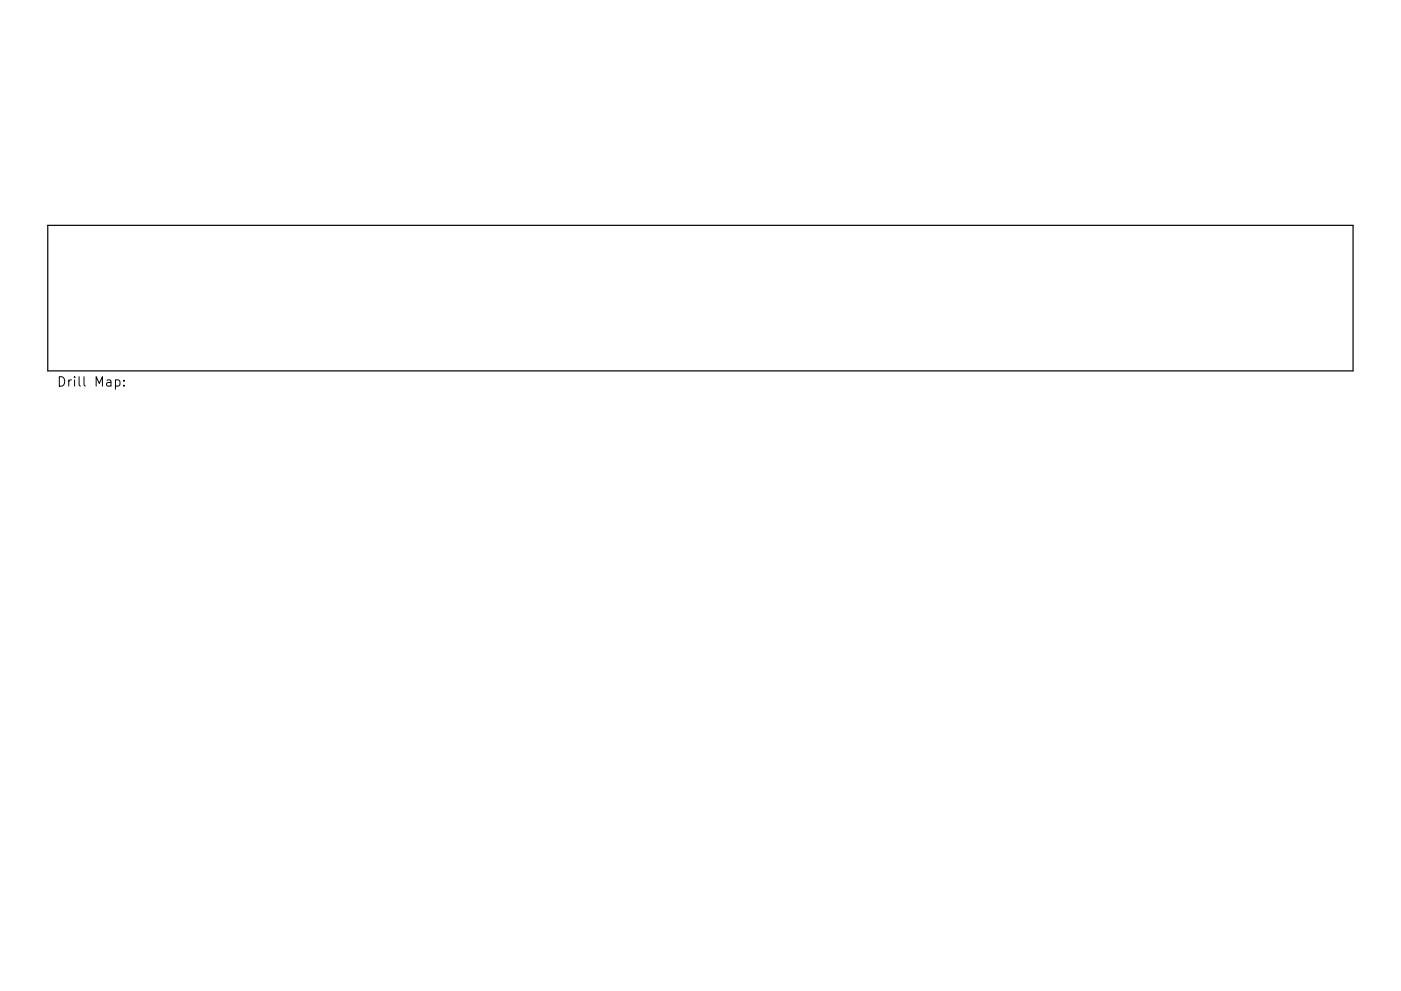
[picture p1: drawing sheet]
<svg xmlns="http://www.w3.org/2000/svg" width="297mm" height="210mm" viewBox="0 0 297 210" stroke-linecap="round" stroke-linejoin="round" font-family="sans-serif">
<defs><g id="words">
<text font-size="2.8" x="12" y="82">Drill Map:</text>
</g></defs>
<path d="M10.1 47.8h276.8v30.9h-276.8z" fill="none" stroke="#000" stroke-width=".25"/>
<path d="M24.5 80.7l.6-.1 .3 .4v.5l-.2 .3h-.7M26.3 81.7v.2M26.3 80.7v.2" fill="none" stroke="#000" stroke-width=".21"/>
<use href="#words"/>
</svg>
